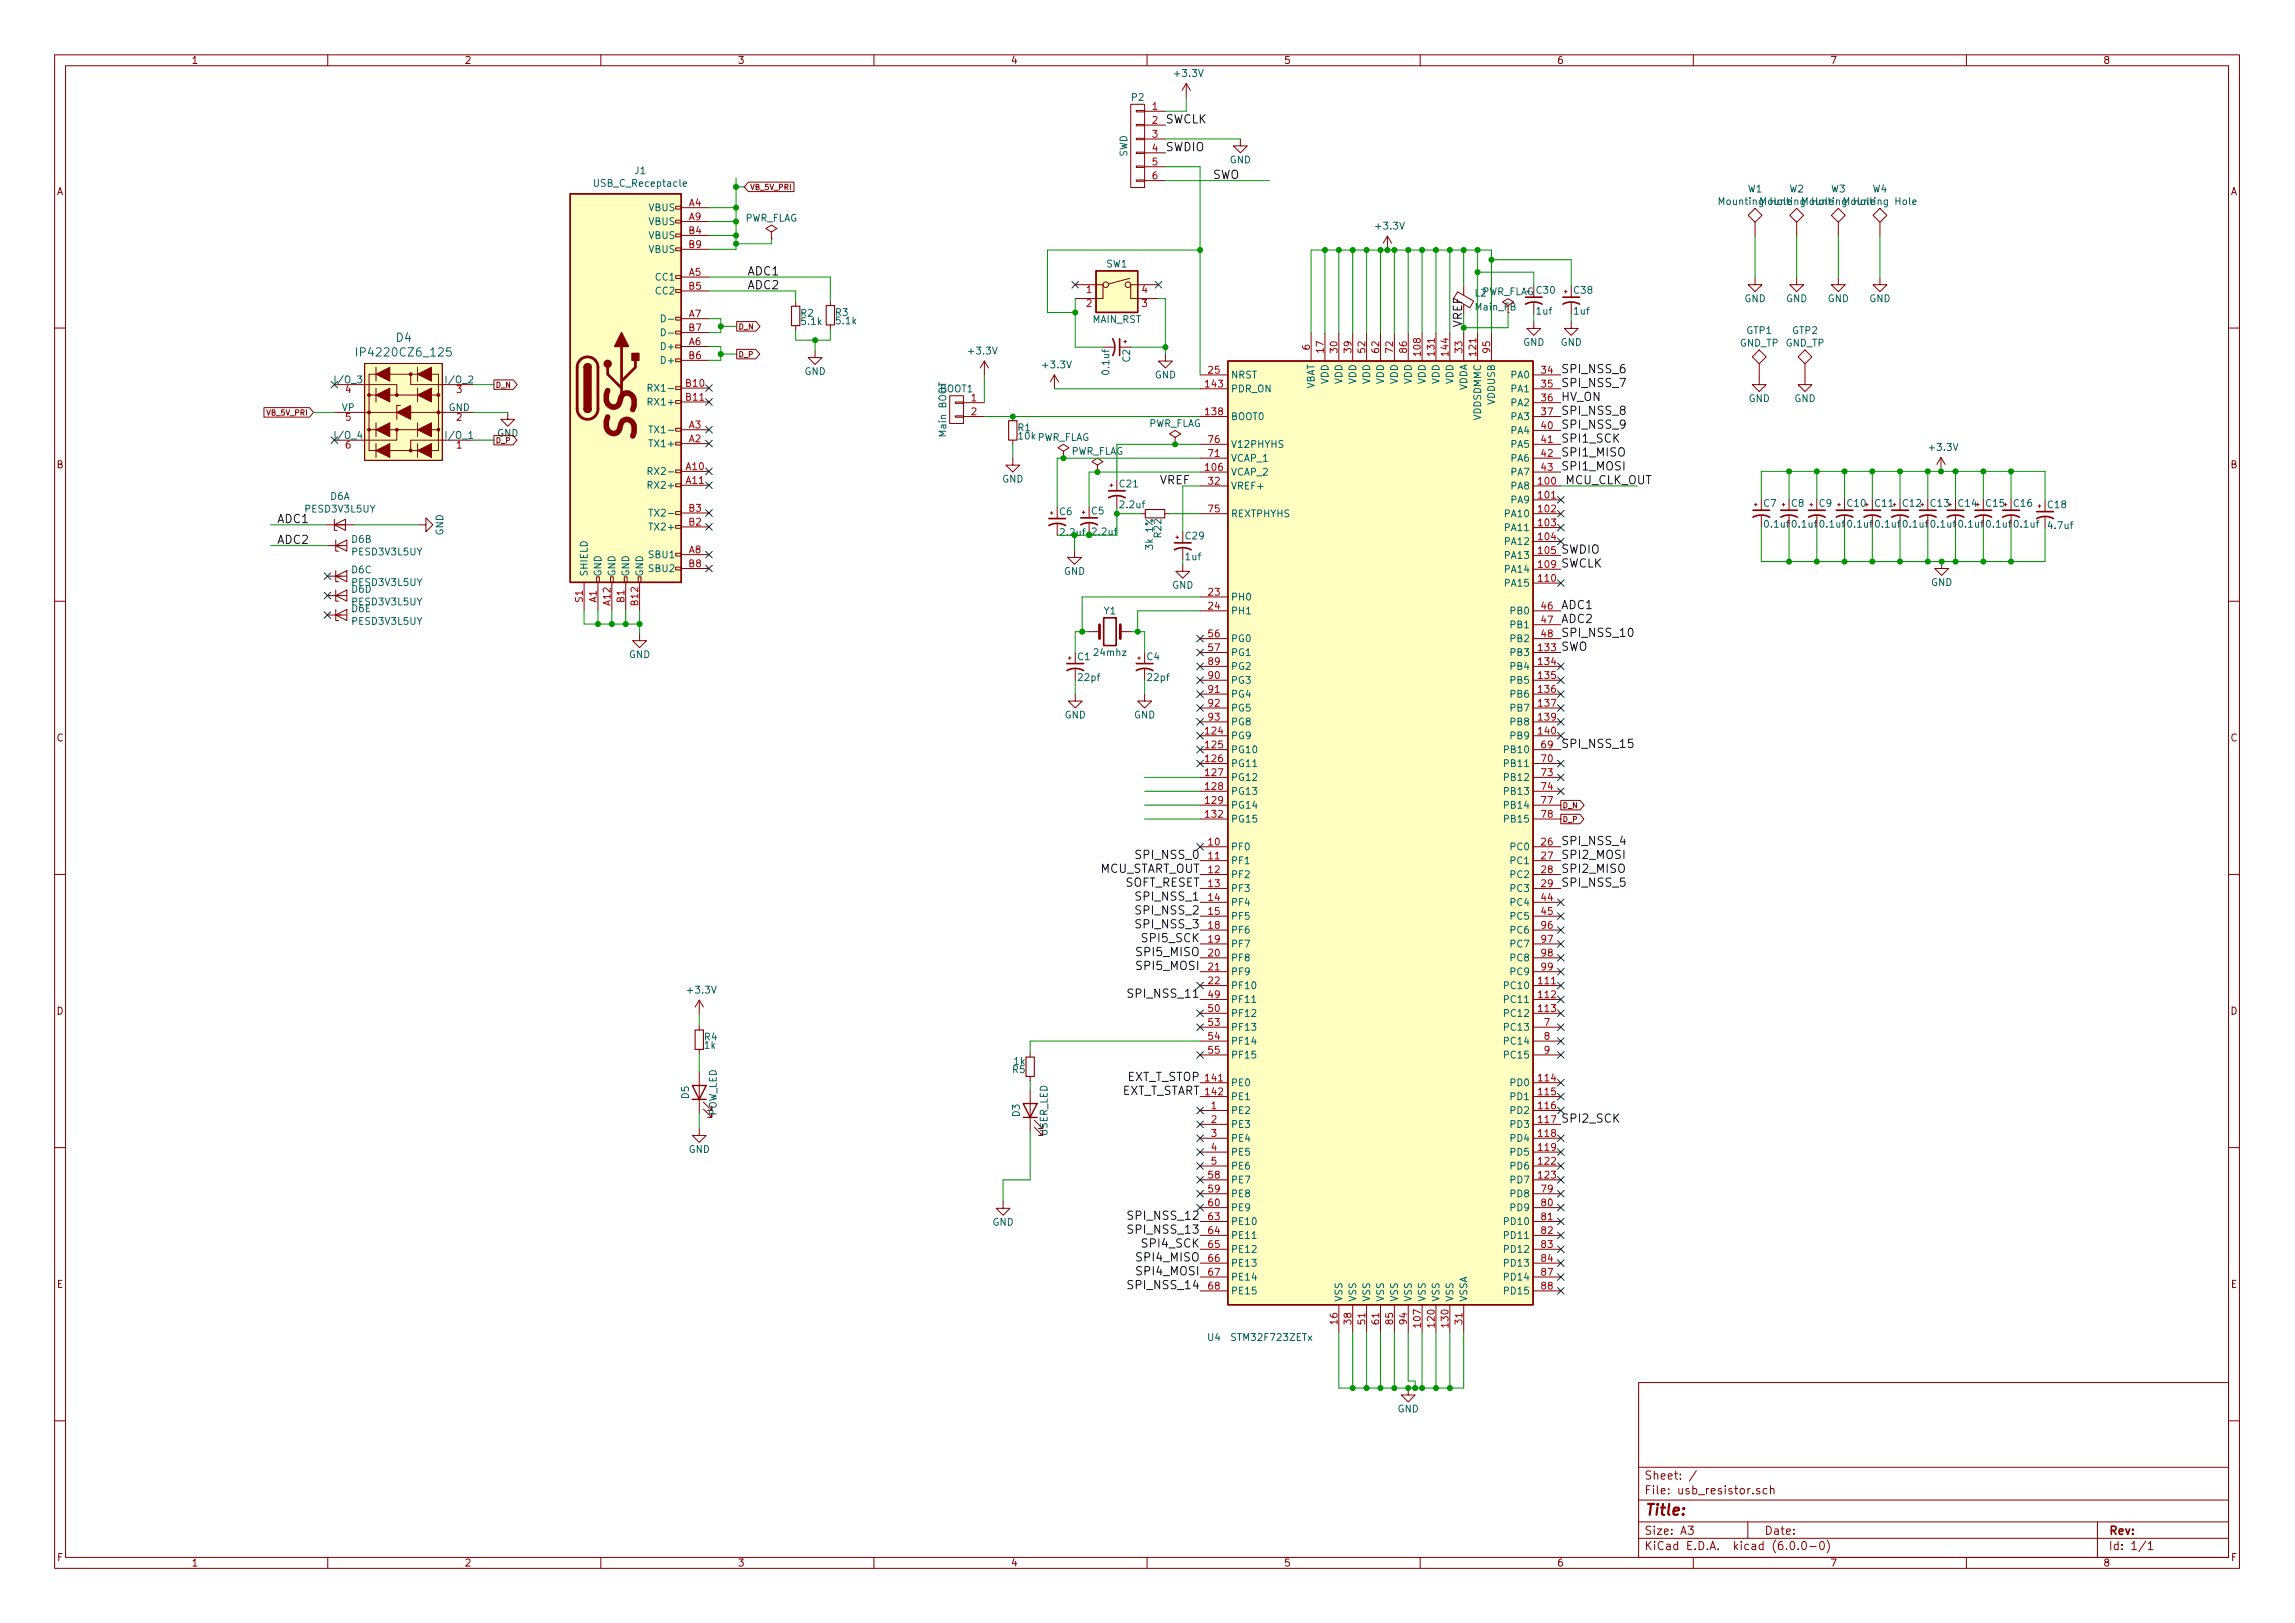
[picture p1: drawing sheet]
<svg xmlns="http://www.w3.org/2000/svg" width="420mm" height="297mm" viewBox="0 0 420 297" stroke-linecap="round" stroke-linejoin="round" font-family="sans-serif">
<defs><g id="words">
<text font-size="7.1" fill="#840000" x="116.3" y="80.2" transform="rotate(-90 116.3 80.2)">SS</text>
<text font-size="2.8" fill="#840000" x="301" y="277.3">Title:</text>
<g font-size="2.1" fill="#0f0f0f">
<text x="213.4" y="22.6">SWCLK</text>
<text x="213.4" y="27.7">SWDIO</text>
<text x="222" y="32.7">SWO</text>
<text x="137" y="52.9">ADC2</text>
<text x="137" y="50.4">ADC1</text>
<text x="285.8" y="68.3">SPI_NSS_6</text>
<text x="285.8" y="70.8">SPI_NSS_7</text>
<text x="285.8" y="73.4">HV_ON</text>
<text x="285.8" y="75.9">SPI_NSS_8</text>
<text x="285.8" y="81">SPI1_SCK</text>
<text x="285.8" y="83.5">SPI1_MISO</text>
<text x="285.8" y="78.5">SPI_NSS_9</text>
<text x="212.3" y="88.6">VREF</text>
<text x="285.8" y="86.1">SPI1_MOSI</text>
<text x="286.5" y="88.6">MCU_CLK_OUT</text>
<text x="50.9" y="95.7">ADC1</text>
<text x="50.9" y="99.5">ADC2</text>
<text x="285.8" y="101.3">SWDIO</text>
<text x="285.8" y="103.9">SWCLK</text>
<text x="285.8" y="111.5">ADC1</text>
<text x="285.8" y="119.1">SWO</text>
<text x="285.8" y="114">ADC2</text>
<text x="285.8" y="116.6">SPI_NSS_10</text>
<text x="285.8" y="136.9">SPI_NSS_15</text>
<text x="285.8" y="154.7">SPI_NSS_4</text>
<text x="201" y="159.7">MCU_START_OUT</text>
<text x="208.4" y="157.2">SPI_NSS_0</text>
<text x="285.8" y="159.7">SPI2_MISO</text>
<text x="285.8" y="157.2">SPI2_MOSI</text>
<text x="205.8" y="162.3">SOFT_RESET</text>
<text x="208.4" y="167.4">SPI_NSS_2</text>
<text x="208.4" y="164.8">SPI_NSS_1</text>
<text x="285.8" y="162.3">SPI_NSS_5</text>
<text x="208.4" y="169.9">SPI_NSS_3</text>
<text x="209.4" y="172.4">SPI5_SCK</text>
<text x="208.5" y="177.5">SPI5_MOSI</text>
<text x="208.5" y="175">SPI5_MISO</text>
<text x="207.2" y="182.6">SPI_NSS_11</text>
<text x="206.1" y="197.8">EXT_T_STOP</text>
<text x="204.8" y="200.4">EXT_T_START</text>
<text x="285.8" y="205.5">SPI2_SCK</text>
<text x="207.2" y="223.2">SPI_NSS_12</text>
<text x="207.2" y="225.8">SPI_NSS_13</text>
<text x="208.5" y="233.4">SPI4_MOSI</text>
<text x="208.5" y="230.9">SPI4_MISO</text>
<text x="209.4" y="228.3">SPI4_SCK</text>
<text x="207.2" y="235.9">SPI_NSS_14</text>
</g>
<text font-size="2.1" fill="#009600" x="267.7" y="60" transform="rotate(-90 267.7 60)">VREF</text>
<g font-size="2.1" fill="#006464">
<text x="66.2" y="65.2">IP4220CZ6_125</text>
<text x="72.6" y="62.5">D4</text>
</g>
<g font-size="2.1" fill="#840000">
<text x="301" y="273.5">File: usb_resistor.sch</text>
<text x="301" y="270.8">Sheet: /</text>
<text x="301" y="280.9">Size: A3</text>
<text x="323" y="280.9">Date:</text>
<text x="386" y="280.9">Rev:</text>
<text x="301" y="283.7">KiCad E.D.A. kicad (6.0.0-0)</text>
<text x="386" y="283.7">Id: 1/1</text>
</g>
<g font-size="1.8" fill="#840000">
<text x="35" y="11.7">1</text>
<text x="85" y="11.7">2</text>
<text x="135" y="11.7">3</text>
<text x="185" y="11.7">4</text>
<text x="235" y="11.7">5</text>
<text x="285" y="11.7">6</text>
<text x="335" y="11.7">7</text>
<text x="385" y="11.7">8</text>
<text x="10.3" y="35.7">A</text>
<text x="408.3" y="35.7">A</text>
<text x="270.1" y="56.8">Main_FB</text>
<text x="10.3" y="85.7">B</text>
<text x="408.3" y="85.7">B</text>
<text x="338.2" y="92.7">C10</text>
<text x="348.4" y="92.7">C12</text>
<text x="358.6" y="92.7">C14</text>
<text x="363.6" y="92.7">C15</text>
<text x="10.3" y="135.7">C</text>
<text x="408.3" y="135.7">C</text>
<text x="10.3" y="185.7">D</text>
<text x="408.3" y="185.7">D</text>
<text x="10.4" y="235.7">E</text>
<text x="408.4" y="235.7">E</text>
<text x="10.4" y="285.7">F</text>
<text x="35" y="286.7">1</text>
<text x="85" y="286.7">2</text>
<text x="135" y="286.7">3</text>
<text x="185" y="286.7">4</text>
<text x="235" y="286.7">5</text>
<text x="285" y="286.7">6</text>
<text x="335" y="286.7">7</text>
<text x="385" y="286.7">8</text>
<text x="408.4" y="285.7">F</text>
</g>
<g font-size="1.8" fill="#006464">
<text x="215.2" y="14.1">+3.3V</text>
<text x="207.2" y="18.5">P2</text>
<text x="206.4" y="28.8" transform="rotate(-90 206.4 28.8)">SWD</text>
<text x="225.1" y="29.9">GND</text>
<text x="109.1" y="34.2">USB_C_Receptacle</text>
<text x="116.2" y="31.9">J1</text>
<text x="320" y="35.2">W1</text>
<text x="327.6" y="35.2">W2</text>
<text x="335.2" y="35.2">W3</text>
<text x="342.8" y="35.2">W4</text>
<text x="118.8" y="38.6">VBUS</text>
<text x="118.8" y="41.2">VBUS</text>
<text x="136.3" y="40.5">PWR_FLAG</text>
<text x="252" y="42">+3.3V</text>
<text x="315.2" y="37.5">Mounting Hole</text>
<text x="322.8" y="37.5">Mounting Hole</text>
<text x="330.4" y="37.5">Mounting Hole</text>
<text x="338" y="37.5">Mounting Hole</text>
<text x="118.8" y="43.7">VBUS</text>
<text x="118.8" y="46.3">VBUS</text>
<text x="120.2" y="51.3">CC1</text>
<text x="120.2" y="53.9">CC2</text>
<text x="202.6" y="48.9">SW1</text>
<text x="281.4" y="53.8">C30</text>
<text x="288.2" y="53.8">C38</text>
<text x="146.6" y="57.9">R2</text>
<text x="146.8" y="59.5">5.1k</text>
<text x="153" y="57.8">R3</text>
<text x="153.2" y="59.3">5.1k</text>
<text x="199.9" y="59.1">MAIN_RST</text>
<text x="270" y="54.3">L2</text>
<text x="271.1" y="54">PWR_FLAG</text>
<text x="281.3" y="57.6">1uf</text>
<text x="288.2" y="57.6">1uf</text>
<text x="319.3" y="55.3">GND</text>
<text x="327" y="55.3">GND</text>
<text x="334.6" y="55.3">GND</text>
<text x="342.2" y="55.3">GND</text>
<text x="121.4" y="64">D+</text>
<text x="177.5" y="64.9">+3.3V</text>
<text x="278.8" y="63.3">GND</text>
<text x="285.7" y="63.3">GND</text>
<text x="318.5" y="63.4">GND_TP GND_TP</text>
<text x="319.8" y="61.1">GTP1</text>
<text x="328.1" y="61.1">GTP2</text>
<text x="61.6" y="70.1">I/O_3</text>
<text x="81.9" y="70.1">I/O_2</text>
<text x="119.7" y="71.7">RX1-</text>
<text x="121.4" y="66.6">D+</text>
<text x="147.3" y="68.6">GND</text>
<text x="172.1" y="71.8">BOOT1</text>
<text x="191.1" y="67.4">+3.3V</text>
<text x="203.1" y="68.4" transform="rotate(-90 203.1 68.4)">0.1uf</text>
<text x="206.9" y="66.2" transform="rotate(-90 206.9 66.2)">C2</text>
<text x="211.4" y="69.3">GND</text>
<text x="225.3" y="71.8">PDR_ON</text>
<text x="225.3" y="69.3">NRST</text>
<text x="240.7" y="71.4" transform="rotate(-90 240.7 71.4)">VBAT</text>
<text x="243.2" y="70.3" transform="rotate(-90 243.2 70.3)">VDD</text>
<text x="245.7" y="70.3" transform="rotate(-90 245.7 70.3)">VDD</text>
<text x="248.3" y="70.3" transform="rotate(-90 248.3 70.3)">VDD</text>
<text x="250.8" y="70.3" transform="rotate(-90 250.8 70.3)">VDD</text>
<text x="253.4" y="70.3" transform="rotate(-90 253.4 70.3)">VDD</text>
<text x="255.9" y="70.3" transform="rotate(-90 255.9 70.3)">VDD</text>
<text x="258.4" y="70.3" transform="rotate(-90 258.4 70.3)">VDD</text>
<text x="261" y="70.3" transform="rotate(-90 261 70.3)">VDD</text>
<text x="263.5" y="70.3" transform="rotate(-90 263.5 70.3)">VDD</text>
<text x="266.1" y="70.3" transform="rotate(-90 266.1 70.3)">VDD</text>
<text x="268.6" y="71.6" transform="rotate(-90 268.6 71.6)">VDDA</text>
<text x="276.7" y="69.3">PA0</text>
<text x="276.7" y="71.8">PA1</text>
<text x="62.6" y="75.2">VP</text>
<text x="82.1" y="75.2">GND</text>
<text x="119.2" y="74.2">RX1+</text>
<text x="225.3" y="76.9">BOOT0</text>
<text x="271.1" y="77" transform="rotate(-90 271.1 77)">VDDSDMMC</text>
<text x="273.7" y="74.1" transform="rotate(-90 273.7 74.1)">VDDUSB</text>
<text x="276.7" y="74.3">PA2</text>
<text x="276.7" y="76.9">PA3</text>
<text x="320.1" y="73.6">GND</text>
<text x="328.5" y="73.6">GND</text>
<text x="61.6" y="80.3">I/O_4</text>
<text x="81.9" y="80.3">I/O_1</text>
<text x="91" y="79.9">GND</text>
<text x="119.4" y="81.8">TX1+</text>
<text x="119.9" y="79.3">TX1-</text>
<text x="173.2" y="79.8" transform="rotate(-90 173.2 79.8)">Main BOOT</text>
<text x="186.4" y="78.9">R1</text>
<text x="186.5" y="80.4">10k PWR_FLAG</text>
<text x="196" y="83.2">PWR_FLAG</text>
<text x="210.2" y="78.1">PWR_FLAG</text>
<text x="225.3" y="82">V12PHYHS</text>
<text x="276.7" y="79.4">PA4</text>
<text x="276.7" y="82">PA5</text>
<text x="353.4" y="82.5">+3.3V</text>
<text x="119.2" y="89.4">RX2+</text>
<text x="119.7" y="86.9">RX2-</text>
<text x="183.5" y="88.3">GND</text>
<text x="205" y="89.2">C21</text>
<text x="225.3" y="87">VCAP_2</text>
<text x="225.3" y="89.6">VREF+</text>
<text x="225.3" y="84.5">VCAP_1</text>
<text x="276.7" y="89.6">PA8</text>
<text x="276.7" y="84.5">PA6</text>
<text x="276.7" y="87">PA7</text>
<text x="56" y="93.8">PESD3V3L5UY</text>
<text x="60.5" y="91.5">D6A</text>
<text x="119.9" y="94.5">TX2-</text>
<text x="194" y="94.3">C6</text>
<text x="199.8" y="94.1">C5</text>
<text x="205.2" y="93">2.2uf</text>
<text x="225.3" y="94.7">REXTPHYHS</text>
<text x="275.7" y="94.7">PA10</text>
<text x="276.7" y="92.1">PA9</text>
<text x="322.9" y="92.7">C7</text>
<text x="328" y="92.7">C8</text>
<text x="333.1" y="92.7">C9</text>
<text x="343.3" y="92.7">C11</text>
<text x="353.5" y="92.7">C13</text>
<text x="368.7" y="92.7">C16</text>
<text x="375" y="93">C18</text>
<text x="64.4" y="99.3">D6B</text>
<text x="64.6" y="101.6">PESD3V3L5UY</text>
<text x="81.2" y="98" transform="rotate(-90 81.2 98)">GND</text>
<text x="119.4" y="97.1">TX2+</text>
<text x="200.1" y="98">2.2uf</text>
<text x="211.1" y="100.3" transform="rotate(-90 211.1 100.3)">3k 1%</text>
<text x="212.6" y="98.3" transform="rotate(-90 212.6 98.3)">R22</text>
<text x="217.1" y="98.7">C29</text>
<text x="275.7" y="97.2">PA11</text>
<text x="275.7" y="99.7">PA12</text>
<text x="323.2" y="96.6">0.1uf</text>
<text x="328.3" y="96.6">0.1uf</text>
<text x="333.3" y="96.6">0.1uf</text>
<text x="338.4" y="96.6">0.1uf</text>
<text x="343.5" y="96.6">0.1uf</text>
<text x="348.6" y="96.6">0.1uf</text>
<text x="353.7" y="96.6">0.1uf</text>
<text x="358.7" y="96.6">0.1uf</text>
<text x="363.8" y="96.6">0.1uf</text>
<text x="368.9" y="96.6">0.1uf</text>
<text x="375.1" y="96.8">4.7uf</text>
<text x="64.4" y="104.9">D6C</text>
<text x="64.6" y="107.2">PESD3V3L5UY</text>
<text x="107.6" y="105.6" transform="rotate(-90 107.6 105.6)">SHIELD</text>
<text x="110.1" y="105.6" transform="rotate(-90 110.1 105.6)">GND</text>
<text x="112.6" y="105.6" transform="rotate(-90 112.6 105.6)">GND</text>
<text x="115.2" y="105.6" transform="rotate(-90 115.2 105.6)">GND</text>
<text x="117.7" y="105.6" transform="rotate(-90 117.7 105.6)">GND</text>
<text x="119" y="102.1">SBU1</text>
<text x="119" y="104.7">SBU2</text>
<text x="194.8" y="105.2">GND</text>
<text x="214.6" y="107.7">GND</text>
<text x="217.1" y="102.5">1uf</text>
<text x="275.7" y="102.3">PA13</text>
<text x="275.7" y="104.8">PA14</text>
<text x="275.7" y="107.4">PA15</text>
<text x="353.5" y="107.2">GND</text>
<text x="64.4" y="112">D6E</text>
<text x="64.4" y="108.5">D6D</text>
<text x="64.6" y="110.8">PESD3V3L5UY</text>
<text x="202.1" y="112.4">Y1</text>
<text x="225.3" y="109.9">PH0</text>
<text x="225.3" y="112.4">PH1</text>
<text x="276.7" y="112.4">PB0</text>
<text x="64.6" y="114.3">PESD3V3L5UY</text>
<text x="225.3" y="117.5">PG0</text>
<text x="276.7" y="115">PB1</text>
<text x="276.7" y="117.5">PB2</text>
<text x="115.1" y="120.4">GND</text>
<text x="197.3" y="120.8">C1</text>
<text x="197.5" y="124.6">22pf</text>
<text x="200.4" y="120.1">24mhz</text>
<text x="210" y="120.8">C4</text>
<text x="210.2" y="124.6">22pf</text>
<text x="225.3" y="120.1">PG1</text>
<text x="225.3" y="122.6">PG2</text>
<text x="225.3" y="125.1">PG3</text>
<text x="276.7" y="120.1">PB3</text>
<text x="276.7" y="122.6">PB4</text>
<text x="276.7" y="125.1">PB5</text>
<text x="194.9" y="131.5">GND</text>
<text x="207.6" y="131.5">GND</text>
<text x="225.3" y="127.7">PG4</text>
<text x="225.3" y="130.2">PG5</text>
<text x="276.7" y="127.7">PB6</text>
<text x="276.7" y="130.2">PB7</text>
<text x="225.3" y="135.3">PG9</text>
<text x="225.3" y="137.8">PG10</text>
<text x="225.3" y="132.8">PG8</text>
<text x="275.7" y="137.8">PB10</text>
<text x="276.7" y="132.8">PB8</text>
<text x="276.7" y="135.3">PB9</text>
<text x="225.3" y="140.4">PG11</text>
<text x="225.3" y="142.9">PG12</text>
<text x="275.7" y="140.4">PB11</text>
<text x="275.7" y="142.9">PB12</text>
<text x="225.3" y="145.5">PG13</text>
<text x="225.3" y="148">PG14</text>
<text x="275.7" y="145.5">PB13</text>
<text x="275.7" y="148">PB14</text>
<text x="225.3" y="155.6">PF0</text>
<text x="225.3" y="150.5">PG15</text>
<text x="275.7" y="150.5">PB15</text>
<text x="276.7" y="155.6">PC0</text>
<text x="225.3" y="158.2">PF1</text>
<text x="225.3" y="160.7">PF2</text>
<text x="276.7" y="158.2">PC1</text>
<text x="276.7" y="160.7">PC2</text>
<text x="225.3" y="163.2">PF3</text>
<text x="225.3" y="165.8">PF4</text>
<text x="276.7" y="163.2">PC3</text>
<text x="276.7" y="165.8">PC4</text>
<text x="225.3" y="168.3">PF5</text>
<text x="225.3" y="170.9">PF6</text>
<text x="225.3" y="173.4">PF7</text>
<text x="276.7" y="168.3">PC5</text>
<text x="276.7" y="170.9">PC6</text>
<text x="276.7" y="173.4">PC7</text>
<text x="225.3" y="175.9">PF8</text>
<text x="225.3" y="178.5">PF9</text>
<text x="276.7" y="175.9">PC8</text>
<text x="276.7" y="178.5">PC9</text>
<text x="126.1" y="181.8">+3.3V</text>
<text x="225.3" y="181">PF10</text>
<text x="225.3" y="183.6">PF11</text>
<text x="275.7" y="181">PC10</text>
<text x="275.7" y="183.6">PC11</text>
<text x="129" y="190.4">R4</text>
<text x="129" y="191.9">1k</text>
<text x="225.3" y="186.1">PF12</text>
<text x="225.3" y="188.6">PF13</text>
<text x="225.3" y="191.2">PF14</text>
<text x="275.7" y="186.1">PC12</text>
<text x="275.7" y="188.6">PC13</text>
<text x="275.7" y="191.2">PC14</text>
<text x="185.4" y="196.4">R5</text>
<text x="185.7" y="194.9">1k</text>
<text x="225.3" y="193.7">PF15</text>
<text x="275.7" y="193.7">PC15</text>
<text x="126.1" y="201.1" transform="rotate(-90 126.1 201.1)">D5</text>
<text x="225.3" y="203.9">PE2</text>
<text x="225.3" y="198.8">PE0</text>
<text x="225.3" y="201.3">PE1</text>
<text x="276.7" y="198.8">PD0</text>
<text x="276.7" y="201.3">PD1</text>
<text x="276.7" y="203.9">PD2</text>
<text x="131.2" y="204.3" transform="rotate(-90 131.2 204.3)">POW_LED</text>
<text x="186.7" y="204.4" transform="rotate(-90 186.7 204.4)">D3</text>
<text x="191.8" y="208" transform="rotate(-90 191.8 208)">USER_LED</text>
<text x="225.3" y="206.4">PE3</text>
<text x="225.3" y="209">PE4</text>
<text x="276.7" y="206.4">PD3</text>
<text x="276.7" y="209">PD4</text>
<text x="126.1" y="211">GND</text>
<text x="225.3" y="211.5">PE5</text>
<text x="225.3" y="214">PE6</text>
<text x="276.7" y="211.5">PD5</text>
<text x="276.7" y="214">PD6</text>
<text x="225.3" y="216.6">PE7</text>
<text x="225.3" y="219.1">PE8</text>
<text x="225.3" y="221.7">PE9</text>
<text x="276.7" y="216.6">PD7</text>
<text x="276.7" y="219.1">PD8</text>
<text x="276.7" y="221.7">PD9</text>
<text x="181.7" y="224.3">GND</text>
<text x="225.3" y="224.2">PE10</text>
<text x="225.3" y="226.7">PE11</text>
<text x="275.7" y="224.2">PD10</text>
<text x="275.7" y="226.7">PD11</text>
<text x="225.3" y="229.3">PE12</text>
<text x="225.3" y="231.8">PE13</text>
<text x="275.7" y="229.3">PD12</text>
<text x="275.7" y="231.8">PD13</text>
<text x="225.3" y="234.4">PE14</text>
<text x="225.3" y="236.9">PE15</text>
<text x="245.7" y="238.3" transform="rotate(-90 245.7 238.3)">VSS</text>
<text x="248.3" y="238.3" transform="rotate(-90 248.3 238.3)">VSS</text>
<text x="250.8" y="238.3" transform="rotate(-90 250.8 238.3)">VSS</text>
<text x="253.4" y="238.3" transform="rotate(-90 253.4 238.3)">VSS</text>
<text x="255.9" y="238.3" transform="rotate(-90 255.9 238.3)">VSS</text>
<text x="258.4" y="238.3" transform="rotate(-90 258.4 238.3)">VSS</text>
<text x="261" y="238.3" transform="rotate(-90 261 238.3)">VSS</text>
<text x="263.5" y="238.3" transform="rotate(-90 263.5 238.3)">VSS</text>
<text x="266.1" y="238.3" transform="rotate(-90 266.1 238.3)">VSS</text>
<text x="268.6" y="238.3" transform="rotate(-90 268.6 238.3)">VSSA</text>
<text x="275.7" y="234.4">PD14</text>
<text x="275.7" y="236.9">PD15</text>
<text x="221.1" y="245.4">U4</text>
<text x="225.8" y="245.4">STM32F723ZETx</text>
<text x="255.8" y="258.5">GND</text>
</g>
<g font-size="1.8" fill="#a90000">
<text x="211" y="20.1">1</text>
<text x="211" y="22.6">2</text>
<text x="211" y="25.2">3</text>
<text x="211" y="27.7">4</text>
<text x="211" y="30.3">5</text>
<text x="211" y="32.8">6</text>
<text x="126.1" y="37.8">A4</text>
<text x="126.1" y="40.3">A9</text>
<text x="126.1" y="42.8">B4</text>
<text x="126.1" y="45.4">B9</text>
<text x="126.1" y="50.5">A5</text>
<text x="126.1" y="53">B5</text>
<text x="198.9" y="53.6">1</text>
<text x="209.1" y="53.6">4</text>
<text x="126.1" y="58.1">A7</text>
<text x="198.9" y="56.2">2</text>
<text x="209.1" y="56.2">3</text>
<text x="126.1" y="63.2">A6</text>
<text x="126.1" y="65.7">B6</text>
<text x="126.1" y="60.6">B7</text>
<text x="239.8" y="64" transform="rotate(-90 239.8 64)">6</text>
<text x="242.3" y="64.5" transform="rotate(-90 242.3 64.5)">17</text>
<text x="244.9" y="64.5" transform="rotate(-90 244.9 64.5)">30</text>
<text x="247.4" y="64.5" transform="rotate(-90 247.4 64.5)">39</text>
<text x="249.9" y="64.5" transform="rotate(-90 249.9 64.5)">52</text>
<text x="252.5" y="64.5" transform="rotate(-90 252.5 64.5)">62</text>
<text x="255" y="64.5" transform="rotate(-90 255 64.5)">72</text>
<text x="257.6" y="64.5" transform="rotate(-90 257.6 64.5)">86</text>
<text x="260.1" y="65" transform="rotate(-90 260.1 65)">108</text>
<text x="262.6" y="65" transform="rotate(-90 262.6 65)">131</text>
<text x="265.2" y="65" transform="rotate(-90 265.2 65)">144</text>
<text x="267.7" y="64.5" transform="rotate(-90 267.7 64.5)">33</text>
<text x="270.3" y="65" transform="rotate(-90 270.3 65)">121</text>
<text x="272.8" y="64.5" transform="rotate(-90 272.8 64.5)">95</text>
<text x="63.3" y="71.9">4</text>
<text x="83.6" y="71.9">3</text>
<text x="125.6" y="70.8">B10</text>
<text x="220.8" y="70.9">143</text>
<text x="221.3" y="68.4">25</text>
<text x="282.2" y="68.4">34</text>
<text x="282.2" y="70.9">35</text>
<text x="63.3" y="77">5</text>
<text x="83.6" y="77">2</text>
<text x="125.6" y="73.3">B11</text>
<text x="177.8" y="73.4">1</text>
<text x="177.8" y="76">2</text>
<text x="220.8" y="76">138</text>
<text x="282.2" y="73.4">36</text>
<text x="282.2" y="76">37</text>
<text x="63.3" y="82.1">6</text>
<text x="83.6" y="82.1">1</text>
<text x="126.1" y="80.9">A2</text>
<text x="126.1" y="78.4">A3</text>
<text x="221.3" y="83.6">71</text>
<text x="221.3" y="81.1">76</text>
<text x="282.2" y="78.5">40</text>
<text x="282.2" y="81.1">41</text>
<text x="282.2" y="83.6">42</text>
<text x="125.6" y="86">A10</text>
<text x="125.6" y="88.6">A11</text>
<text x="220.8" y="86.1">106</text>
<text x="221.3" y="88.7">32</text>
<text x="281.7" y="88.7">100</text>
<text x="282.2" y="86.1">43</text>
<text x="126.1" y="93.6">B3</text>
<text x="221.3" y="93.8">75</text>
<text x="281.7" y="91.2">101</text>
<text x="281.7" y="93.8">102</text>
<text x="126.1" y="101.3">A8</text>
<text x="126.1" y="96.2">B2</text>
<text x="281.7" y="96.3">103</text>
<text x="281.7" y="98.8">104</text>
<text x="281.7" y="101.4">105</text>
<text x="126.1" y="103.8">B8</text>
<text x="281.7" y="103.9">109</text>
<text x="281.7" y="106.5">110</text>
<text x="106.7" y="110.2" transform="rotate(-90 106.7 110.2)">S1</text>
<text x="109.2" y="110.3" transform="rotate(-90 109.2 110.3)">A1</text>
<text x="111.8" y="110.8" transform="rotate(-90 111.8 110.8)">A12</text>
<text x="114.3" y="110.3" transform="rotate(-90 114.3 110.3)">B1</text>
<text x="116.8" y="110.8" transform="rotate(-90 116.8 110.8)">B12</text>
<text x="221.3" y="109">23</text>
<text x="221.3" y="111.5">24</text>
<text x="282.2" y="111.5">46</text>
<text x="221.3" y="116.6">56</text>
<text x="221.3" y="119.2">57</text>
<text x="281.7" y="119.2">133</text>
<text x="282.2" y="114.1">47</text>
<text x="282.2" y="116.6">48</text>
<text x="221.3" y="121.7">89</text>
<text x="221.3" y="124.2">90</text>
<text x="281.7" y="121.7">134</text>
<text x="281.7" y="124.2">135</text>
<text x="221.3" y="126.8">91</text>
<text x="221.3" y="129.3">92</text>
<text x="221.3" y="131.9">93</text>
<text x="281.7" y="126.8">136</text>
<text x="281.7" y="129.3">137</text>
<text x="281.7" y="131.9">139</text>
<text x="220.8" y="134.4">124</text>
<text x="220.8" y="136.9">125</text>
<text x="281.7" y="134.4">140</text>
<text x="282.2" y="136.9">69</text>
<text x="220.8" y="139.5">126</text>
<text x="220.8" y="142">127</text>
<text x="282.2" y="139.5">70</text>
<text x="282.2" y="142">73</text>
<text x="220.8" y="144.6">128</text>
<text x="220.8" y="147.1">129</text>
<text x="220.8" y="149.6">132</text>
<text x="282.2" y="144.6">74</text>
<text x="282.2" y="147.1">77</text>
<text x="282.2" y="149.6">78</text>
<text x="221.3" y="154.7">10</text>
<text x="282.2" y="154.7">26</text>
<text x="221.3" y="157.3">11</text>
<text x="221.3" y="159.8">12</text>
<text x="282.2" y="157.3">27</text>
<text x="282.2" y="159.8">28</text>
<text x="221.3" y="162.3">13</text>
<text x="221.3" y="164.9">14</text>
<text x="221.3" y="167.4">15</text>
<text x="282.2" y="162.3">29</text>
<text x="282.2" y="164.9">44</text>
<text x="282.2" y="167.4">45</text>
<text x="221.3" y="170">18</text>
<text x="221.3" y="172.5">19</text>
<text x="282.2" y="170">96</text>
<text x="282.2" y="172.5">97</text>
<text x="221.3" y="175">20</text>
<text x="221.3" y="177.6">21</text>
<text x="282.2" y="175">98</text>
<text x="282.2" y="177.6">99</text>
<text x="221.3" y="180.1">22</text>
<text x="221.3" y="182.7">49</text>
<text x="221.3" y="185.2">50</text>
<text x="281.7" y="180.1">111</text>
<text x="281.7" y="182.7">112</text>
<text x="281.7" y="185.2">113</text>
<text x="221.3" y="187.7">53</text>
<text x="221.3" y="190.3">54</text>
<text x="282.7" y="187.7">7</text>
<text x="282.7" y="190.3">8</text>
<text x="220.8" y="197.9">141</text>
<text x="221.3" y="192.8">55</text>
<text x="281.7" y="197.9">114</text>
<text x="282.7" y="192.8">9</text>
<text x="220.8" y="200.4">142</text>
<text x="221.8" y="203">1</text>
<text x="281.7" y="200.4">115</text>
<text x="281.7" y="203">116</text>
<text x="221.8" y="205.5">2</text>
<text x="221.8" y="208.1">3</text>
<text x="281.7" y="205.5">117</text>
<text x="281.7" y="208.1">118</text>
<text x="221.3" y="215.7">58</text>
<text x="221.8" y="210.6">4</text>
<text x="221.8" y="213.1">5</text>
<text x="281.7" y="210.6">119</text>
<text x="281.7" y="213.1">122</text>
<text x="281.7" y="215.7">123</text>
<text x="221.3" y="218.2">59</text>
<text x="221.3" y="220.8">60</text>
<text x="282.2" y="218.2">79</text>
<text x="282.2" y="220.8">80</text>
<text x="221.3" y="223.3">63</text>
<text x="221.3" y="225.8">64</text>
<text x="282.2" y="223.3">81</text>
<text x="282.2" y="225.8">82</text>
<text x="221.3" y="228.4">65</text>
<text x="221.3" y="230.9">66</text>
<text x="221.3" y="233.5">67</text>
<text x="282.2" y="228.4">83</text>
<text x="282.2" y="230.9">84</text>
<text x="282.2" y="233.5">87</text>
<text x="221.3" y="236">68</text>
<text x="282.2" y="236">88</text>
<text x="244.9" y="242.3" transform="rotate(-90 244.9 242.3)">16</text>
<text x="247.4" y="242.3" transform="rotate(-90 247.4 242.3)">38</text>
<text x="249.9" y="242.3" transform="rotate(-90 249.9 242.3)">51</text>
<text x="252.5" y="242.3" transform="rotate(-90 252.5 242.3)">61</text>
<text x="255" y="242.3" transform="rotate(-90 255 242.3)">85</text>
<text x="257.6" y="242.3" transform="rotate(-90 257.6 242.3)">94</text>
<text x="260.1" y="242.8" transform="rotate(-90 260.1 242.8)">107</text>
<text x="262.6" y="242.8" transform="rotate(-90 262.6 242.8)">120</text>
<text x="265.2" y="242.8" transform="rotate(-90 265.2 242.8)">130</text>
<text x="267.7" y="242.3" transform="rotate(-90 267.7 242.3)">31</text>
</g>
<text font-size="1.8" fill="#009600" x="194.3" y="98.1">2.2uf</text>
<g font-size="1.4" fill="#840000">
<text x="137.3" y="34.8">VB_5V_PRI</text>
<text x="135.1" y="65.4">D_P</text>
<text x="135.1" y="60.3">D_N</text>
<text x="90.7" y="71">D_N</text>
<text x="49" y="76">VB_5V_PRI</text>
<text x="90.7" y="81.1">D_P</text>
<text x="286" y="147.9">D_N</text>
<text x="286" y="150.5">D_P</text>
</g>
</g></defs>
<g fill="none" stroke="#840000" stroke-width=".18">
<path d="M10 10h400v277h-400zM12 12h396v273h-396zM60 10v2M110 10v2M160 10v2M207 19.1h2.5v15.2h-2.5zM210 10v2M217.2 15.3l-.8 1.2M217.2 15.3v2.5M217.2 15.3l.7 1.2M260 10v2M310 10v2"/>
<path d="M360 10v2M123.7 37.8h1v.5h-1zM124.7 38h5.1M137 33.3h8.4v1.8h-8.4l-.7-.9zM208 32.9h1.5v.3h-1.5zM208 30.4h1.5v.2h-1.5zM208 27.8h1.5v.3h-1.5zM208 25.3h1.5v.3h-1.5zM208 22.8h1.5v.2h-1.5zM208 20.2h1.5v.3h-1.5zM209.5 20.4h3.9M209.5 22.9h3.9"/>
<path d="M209.5 25.4h3.9M209.5 28h3.9M209.5 30.5h3.9M209.5 33.1h3.9M227.1 25.4v1.3h1.2l-1.2 1.3-1.3-1.3h1.3M321.3 38.1l1.3 1.3-1.3 1.3-1.3-1.3zM328.9 38.1l1.3 1.3-1.3 1.3-1.2-1.3zM336.5 38.1l1.3 1.3-1.3 1.3-1.2-1.3zM344.2 38.1l1.2 1.3-1.2 1.3-1.3-1.3zM123.7 58.1h1v.5h-1zM123.7 53h1v.5h-1zM123.7 50.5h1v.5h-1z"/>
<path d="M123.7 45.4h1v.5h-1zM123.7 42.8h1v.5h-1zM123.7 40.3h1v.5h-1zM124.7 50.7h5.1M124.7 58.3h5.1M124.7 40.5h5.1M124.7 43.1h5.1M124.7 53.2h5.1M124.7 45.6h5.1M134.9 58.9h3.5l.7 .8-.7 .9h-3.5zM141.2 42.5l1-.7-1-.6-1 .6 1 .7v1.2M141.2 43.7h.1"/>
<path d="M145.7 55.3v.7M145.7 59.6v.8M152 55.2v.7M152 59.5v.7M196.8 52.1h5.1v2.5h-5.1M206.8 50.9l-3.9 1.1M212.1 52.1h-5.1v2.5h5.1M254 43.2l-.8 1.3M254 43.2v2.6M254 43.2l.8 1.3M266.9 53.4l2.9 1.7-.7 1.2-3-1.7zM268 52.4v1.6"/>
<path d="M276.1 55.9l1-.6-1-.7-1 .7 1 .6v1.3M280.8 58.8v1.3h1.3l-1.3 1.3-1.3-1.3h1.3M280.8 55.4v2M286.4 53.4h.5M286.6 53.1v.5M287.7 58.8v1.3h1.2l-1.2 1.3-1.3-1.3h1.3M287.7 52.4v2M287.7 55.4v2M321.3 50.8v1.3h1.3l-1.3 1.3-1.3-1.3h1.3M321.3 40.7v2.5M328.9 50.8v1.3h1.3l-1.3 1.3-1.2-1.3h1.2M328.9 40.7v2.5"/>
<path d="M336.5 50.8v1.3h1.3l-1.3 1.3-1.2-1.3h1.2M336.5 40.7v2.5M344.2 50.8v1.3h1.2l-1.2 1.3-1.3-1.3h1.3M344.2 40.7v2.5M10 60h2M48.3 74.6h8.4l.7 .9-.7 .8h-8.4zM61.2 70.4h11.4v1.9M61.2 75.5h25.4M66.8 66.5h14.2v17.8h-14.2zM67.6 68.5h12.7v14h-12.7zM67.6 78.6h12.7M67.6 72.3h12.7"/>
<path d="M68.8 67.2v2.6M68.8 71v2.6M68.8 77.4v2.5M72.6 78.6v2h-11.4M73.3 74.2h-.7v2.5M75.2 68.5v1.9h11.4M76.5 67.2v2.6M76.5 71v2.6M76.5 77.4v2.5M90.4 69.5h3.6l.7 .9-.7 .9h-3.6zM90.4 79.7h3.5l.7 .9-.7 .8h-3.5zM93 75.5v1.2h1.2l-1.2 1.3-1.3-1.3h1.3"/>
<path d="M123.7 78.4h1v.5h-1zM123.7 73.3h1v.5h-1zM123.7 70.8h1v.5h-1zM123.7 65.7h1v.5h-1zM123.7 63.2h1v.5h-1zM123.7 60.6h1v.5h-1zM124.7 78.6h5.1M124.7 63.4h5.1M124.7 71h5.1M124.7 73.6h5.1M124.7 65.9h5.1M124.7 60.9h5.1"/>
<path d="M134.9 63.9h3.5l.7 .9-.7 .9h-3.5zM149.2 64.2v1.2h1.3l-1.3 1.3-1.2-1.3h1.2M173.9 72.4h2.5v5.1h-2.5zM174.9 76.1h1.5v.3h-1.5zM174.9 73.6h1.5v.2h-1.5zM176.4 73.7h3.8M176.4 76.2h3.8M180.2 66.1l.8 1.2M180.2 66.1v2.5M180.2 66.1l-.7 1.2M185.4 76.2v.8M193 68.6l-.7 1.3"/>
<path d="M193 68.6v2.6M193 68.6l.8 1.3M201.9 63.5h2.1M205.7 62.5h.5M206 62.3v.5M213.4 64.8v1.3h1.2l-1.2 1.2-1.3-1.2h1.3M219.7 76.2h5.1M219.7 71.2h5.1M219.7 68.6h5.1M240 61v5.1M242.6 61v5.1M245.1 61v5.1"/>
<path d="M247.6 61v5.1M250.2 61v5.1M252.7 61v5.1M255.3 61v5.1M257.8 61v5.1M260.3 61v5.1M262.9 61v5.1M265.4 61v5.1M268 61v5.1M270.5 61v5.1M273 61v5.1M280.7 73.7h5"/>
<path d="M280.7 76.2h5M280.7 71.2h5M280.7 68.6h5M280.7 78.8h5M320.8 65.3l1.3-1.3 1.2 1.3-1.2 1.3zM322.1 66.6v3.8h1.2l-1.2 1.3-1.3-1.3h1.3M329.2 65.3l1.3-1.3 1.2 1.3-1.2 1.3zM330.5 66.6v3.8h1.2l-1.2 1.3-1.3-1.3h1.3M408 60h2M59.7 96h5.1M59.9 99.9h3.6M61.2 95v2.1h.5"/>
<path d="M61.2 96l2-1v2.1zM61.5 98.8v2.1h.5M61.5 99.9l2-1.1v2.1zM68.8 81.2v2.5M76.5 81.2v2.5M76.7 96h1.3v-1.2l1.2 1.2-1.2 1.3v-1.3M86.6 80.6h-11.4v1.9M123.7 96.2h1v.5h-1zM123.7 93.6h1v.5h-1zM123.7 88.6h1v.5h-1zM123.7 86h1v.5h-1zM123.7 80.9h1v.5h-1z"/>
<path d="M124.7 88.8h5.1M124.7 93.9h5.1M124.7 86.3h5.1M124.7 81.2h5.1M124.7 96.4h5.1M185.4 83.9v1.2h1.3l-1.3 1.3-1.3-1.3h1.3M185.4 80.6v.7M192.3 93.9h.5M192.5 93.6v.5M193.5 95.9v2.1M194.7 82.6l1-.6-1-.7-1 .7 1 .6v1.3M194.7 83.9h.1"/>
<path d="M198.1 93.8h.5M198.4 93.5v.5M199.4 95.8v2M200.9 85.1l1-.6-1-.6-1 .6 1 .6v1.3M200.9 86.4h.1M203.2 88.8h.5M203.5 88.6v.5M204.5 87.8v2M204.5 90.8v2.1M208.9 94h.8M213.2 94h.8M215.1 80l1.1-.6-1.1-.6-1 .6 1 .6v1.3"/>
<path d="M215.1 81.3h.1M215.3 98.3h.5M215.5 98.1v.5M216.5 97.3v2.1M219.7 94h5.1M219.7 88.9h5.1M219.7 86.4h5.1M219.7 81.3h5.1M219.7 83.9h5.1M280.7 94h5M280.7 88.9h5M280.7 91.5h5"/>
<path d="M280.7 96.6h5M280.7 99.1h5M280.7 86.4h5M280.7 81.3h5M280.7 83.9h5M321.2 92.4h.5M321.4 92.1v.5M322.5 94.4v2M326.3 92.4h.5M326.5 92.1v.5M327.5 94.4v2M331.3 92.4h.6"/>
<path d="M331.6 92.1v.5M332.6 94.4v2M336.4 92.4h.5M336.7 92.1v.5M337.7 91.3v2.1M337.7 94.4v2M342.8 91.3v2.1M342.8 94.4v2M346.6 92.4h.5M347.9 91.3v2.1M347.9 94.4v2M352.9 91.3v2.1"/>
<path d="M352.9 94.4v2M355.3 83.7l-.7 1.3M355.3 83.7v2.6M355.3 83.7l.8 1.3M358 91.3v2.1M358 94.4v2M363.1 91.3v2.1M363.1 94.4v2M368.2 91.3v2.1M368.2 94.4v2M373.1 92.6h.5M373.4 92.4v.5"/>
<path d="M374.4 91.6v2M374.4 94.7v2M10 110h2M59.9 109h3.6M59.9 105.4h3.6M59.9 112.6h3.6M61.5 108v2h.5M61.5 109l2-1v2zM61.5 104.4v2.1h.5M61.5 105.4l2-1v2.1zM61.5 111.5v2.1h.5M61.5 112.6l2-1.1v2.1z"/>
<path d="M106.9 106.6v5.1M109.2 105.6h.5v1h-.5zM109.5 106.6v5.1M111.8 105.6h.5v1h-.5zM112 106.6v5.1M114.3 105.6h.5v1h-.5zM114.6 106.6v5.1M116.8 105.6h.5v1h-.5zM117.1 116v1.3h1.3l-1.3 1.2-1.3-1.2h1.3M117.1 106.6v5.1M123.7 103.8h1v.5h-1zM123.7 101.3h1v.5h-1z"/>
<path d="M124.7 101.5h5.1M124.7 104h5.1M196.7 100.7v1.3h1.3l-1.3 1.3-1.2-1.3h1.2M199.4 115.6h1.9M205.1 115.6h1.9M216.5 103.3v1.3h1.3l-1.3 1.2-1.2-1.2h1.2M216.5 100.4v2M219.7 119.4h5.1M219.7 109.3h5.1M219.7 111.8h5.1M219.7 116.9h5.1M280.7 101.6h5"/>
<path d="M280.7 104.2h5M280.7 106.7h5M280.7 119.4h5M280.7 111.8h5M280.7 114.3h5M280.7 116.9h5M355.5 102.8v1.2h1.2l-1.2 1.3-1.3-1.3h1.3M408 110h2M195.6 120.4h.5M195.8 120.2v.5M196.8 127v1.3h1.3l-1.3 1.3-1.2-1.3h1.2M196.8 122.5v2"/>
<path d="M208.3 120.4h.5M208.5 120.2v.5M209.5 127v1.3h1.3l-1.3 1.3-1.2-1.3h1.2M209.5 122.5v2M219.7 134.7h5.1M219.7 137.2h5.1M219.7 139.7h5.1M219.7 122h5.1M219.7 124.5h5.1M219.7 127h5.1M219.7 129.6h5.1M219.7 132.1h5.1"/>
<path d="M280.7 134.7h5M280.7 137.2h5M280.7 139.7h5M280.7 122h5M280.7 124.5h5M280.7 127h5M280.7 129.6h5M280.7 132.1h5M219.7 155h5.1M219.7 157.5h5.1M219.7 142.3h5.1M219.7 144.8h5.1"/>
<path d="M219.7 147.4h5.1M219.7 149.9h5.1M280.7 155h5M280.7 157.5h5M280.7 142.3h5M280.7 144.8h5M280.7 147.4h5M280.7 149.9h5M285.7 146.5h3.6l.7 .9-.7 .8h-3.6zM285.7 149h3.5l.8 .9-.8 .9h-3.5zM10 160h2M219.7 160.1h5.1"/>
<path d="M219.7 162.6h5.1M219.7 165.1h5.1M219.7 167.7h5.1M219.7 170.2h5.1M219.7 172.8h5.1M219.7 175.3h5.1M219.7 177.8h5.1M280.7 160.1h5M280.7 162.6h5M280.7 165.1h5M280.7 167.7h5M280.7 170.2h5"/>
<path d="M280.7 172.8h5M280.7 175.3h5M280.7 177.8h5M408 160h2M128 183v2.6M128 187.7v.8M128 192.1v.7M128 196.1v7.6M128 183l-.7 1.3M128 183l.8 1.3M188.6 192.7v.8M188.6 197v.8"/>
<path d="M188.6 199.4v7.6M219.7 180.4h5.1M219.7 182.9h5.1M219.7 185.5h5.1M219.7 198.2h5.1M219.7 188h5.1M219.7 190.5h5.1M219.7 193.1h5.1M280.7 180.4h5M280.7 182.9h5M280.7 185.5h5M280.7 198.2h5"/>
<path d="M280.7 188h5M280.7 190.5h5M280.7 193.1h5M10 210h2M128 206.5v1.3h1.3l-1.3 1.3-1.3-1.3h1.3M128.8 203l1.5 1.5v-.8v.8h-.8M128.8 201.7l1.5 1.5v-.7v.7h-.8M183.6 219.9v1.2h1.3l-1.3 1.3-1.2-1.3h1.2M189.4 206.3l1.5 1.5v-.8v.8h-.8M189.4 205l1.5 1.5v-.7v.7h-.8M219.7 203.2h5.1M219.7 200.7h5.1"/>
<path d="M219.7 205.8h5.1M219.7 208.3h5.1M219.7 210.9h5.1M219.7 213.4h5.1M219.7 215.9h5.1M219.7 218.5h5.1M280.7 203.2h5M280.7 200.7h5M280.7 205.8h5M280.7 208.3h5M280.7 210.9h5M280.7 213.4h5"/>
<path d="M280.7 215.9h5M280.7 218.5h5M408 210h2M219.7 221h5.1M219.7 223.6h5.1M219.7 226.1h5.1M219.7 228.6h5.1M219.7 231.2h5.1M219.7 233.7h5.1M219.7 236.3h5.1M245.1 238.8v5.1M247.6 238.8v5.1"/>
<path d="M250.2 238.8v5.1M252.7 238.8v5.1M255.3 238.8v5.1M257.8 238.8v5.1M260.3 238.8v5.1M262.9 238.8v5.1M265.4 238.8v5.1M268 238.8v5.1M280.7 221h5M280.7 223.6h5M280.7 226.1h5M280.7 228.6h5"/>
<path d="M280.7 231.2h5M280.7 233.7h5M280.7 236.3h5M257.8 254v1.3h1.3l-1.3 1.3-1.3-1.3h1.3M300 253h108v32h-108zM10 260h2M300 278.5h108M300 274.5h108M300 268.5h108M309.1 279.3h.9l-.5 .6 .4 .1v.7l-.2 .1h-.4l-.2-.1M310.6 269.1l-1.3 2M320 278.5v3"/>
<path d="M322.1 272.5l-.3-.1-.2 .2v.2l.5 .2v.3h-.5M323.5 272.5l-.4-.1-.3 .3v.4l.1 .2h.6M324.1 272.6l.3-.2 .3 .1 .1 .9M324.1 271.9v1.5M384 278.5v6.5M408 260h2M60 285v2M110 285v2M160 285v2M210 285v2M260 285v2M300 281.5h108"/>
<path d="M310 285v2M327.9 282.2l.2-.1a.8 .8 0 0 1 .5 .8 .8 .8 0 0 1-.5 .7 1 1 0 0 1-.2-1.4zM329.2 283.5v.1M330.1 282.2l.1-.1a.8 .8 0 0 1 .5 .8 .8 .8 0 0 1-.5 .7 1 1 0 0 1-.1-1.4zM331.4 283h1.1M333.3 282.3l.2-.2a.8 .8 0 0 1 .5 .8 .8 .8 0 0 1-.5 .7l-.2-.1-.2-.5zM334.5 281.9a1.72 1.72 0 0 1 0 2.3M360 285v2M392.9 282l-1.3 2M393.3 282.5l.4-.4v1.5M393.3 283.6h.8"/>
<circle cx="202.4" cy="52.1" r=".51"/>
<circle cx="206.5" cy="52.1" r=".51"/>
</g>
<path d="M104.4 35.5h20.3v71.1h-20.3zM200.7 49.6h7.6v7.6h-7.6zM106.9 74.8a.64 .64 0 0 0 .7 .7 .64 .64 0 0 0 .6-.7M106.9 67.2a.64 .64 0 0 1 .7-.6 .64 .64 0 0 1 .6 .6M224.8 66.1h55.9v172.7h-55.9zM126.7 198.7h2.6l-1.3 2.5zM126.7 201.2h2.6M187.3 202h2.6l-1.3 2.5zM187.3 204.5h2.6" fill="none" stroke="#840000" stroke-width=".25"/>
<path d="M144.9 56h1.5v3.6h-1.5zM151.3 55.9h1.5v3.6h-1.5zM184.7 77h1.5v3.6h-1.5zM209.7 93.3h3.5v1.5h-3.5zM127.3 188.5h1.5v3.6h-1.5zM187.8 193.5h1.6v3.5h-1.6z" fill="none" stroke="#840000" stroke-width=".2"/>
<g fill="#ffffc2" stroke="#ffffc2" stroke-width=".18">
<path d="M66.8 66.5h14.2v17.8h-14.2z"/>
<path d="M224.8 66.1h55.9v172.7h-55.9z"/>
<path d="M200.7 49.6h7.6v7.6h-7.6z"/>
<path d="M104.4 35.5h20.3v71.1h-20.3z"/>
</g>
<g fill="#840000" stroke="#840000" stroke-width=".18">
<path d="M76.5 68.5l2.5-1.3v2.6z"/>
<path d="M76.5 72.3l2.5-1.3v2.6z"/>
<path d="M76.5 78.6l2.5-1.2v2.5z"/>
<path d="M76.5 82.5l2.5-1.3v2.5z"/>
<path d="M72.6 75.5l2.6-1.3v2.5z"/>
<path d="M68.8 68.5l2.6-1.3v2.6z"/>
<path d="M68.8 78.6l2.6-1.2v2.5z"/>
<path d="M68.8 72.3l2.6-1.3v2.6z"/>
<path d="M68.8 82.5l2.6-1.3v2.5z"/>
<circle cx="80.3" cy="72.3" r=".25"/>
<circle cx="80.3" cy="75.5" r=".25"/>
<circle cx="80.3" cy="78.6" r=".25"/>
<circle cx="75.2" cy="68.5" r=".25"/>
<circle cx="75.2" cy="82.5" r=".25"/>
<circle cx="72.6" cy="72.3" r=".25"/>
<circle cx="72.6" cy="78.6" r=".25"/>
<circle cx="67.6" cy="72.3" r=".25"/>
<circle cx="67.6" cy="75.5" r=".25"/>
<circle cx="67.6" cy="78.6" r=".25"/>
</g>
<g fill="none" stroke="#006464" stroke-width=".18">
<path d="M125.1 33.7l.6-.1-.1-.3h-.3l-.2 .1v.7h.5M350.2 37l.6-.1-.1-.2-.3-.1-.2 .2v.6h.5M121.1 57.6a.64 .64 0 0 1 .7 .7 .64 .64 0 0 1-.7 .6zM122.4 58.4h.9M65.3 63.6v1.6M82.5 63.6h-.7v.8l.2-.2 .5 .1 .1 .2-.1 .5-.2 .2-.5-.2M118.7 71l.6-.1 .1-.1-.1-.3-.6-.2v1.3M118.7 73.5h.6l.1-.2-.1-.3-.6-.1v1.2M118.8 78h.7M119 71l.4 .6M119.1 78v1.2M121.1 60.2a.64 .64 0 0 1 .7 .6 .64 .64 0 0 1-.7 .6z"/>
<path d="M122.4 61h.9M85.8 80.2h.8M118.7 86.2h.6l.1-.2-.1-.3-.6-.1v1.2M118.7 88.8l.6-.1 .1-.2-.1-.3-.6-.1v1.3M118.8 80.5h.7M118.8 95.7h.7M118.8 93.2h.7M119 86.2l.4 .6M119.1 93.2v1.3M229.2 183.5h.7M229.2 226.7h.8"/>
</g>
<g fill="none" stroke="#840000" stroke-width=".3">
<path d="M279.3 55.7a3.2 3.2 0 0 1 3 0M279.3 54.4h3M286.1 55.7a3.2 3.2 0 0 1 3.1 0M286.1 54.4h3.1M203.7 62a3.2 3.2 0 0 1 0 3.1M205 62v3.1M192 94.9h3.1M192 96.2a3.2 3.2 0 0 1 3.1 0M197.9 94.8h3M197.9 96a3.2 3.2 0 0 1 3 0M202.9 89.8h3.1M202.9 91.1a3.2 3.2 0 0 1 3.1 0"/>
<path d="M215 99.4h3.1M320.9 94.7a3.2 3.2 0 0 1 3.1 0M320.9 93.4h3.1M326 94.7a3.2 3.2 0 0 1 3.1 0M326 93.4h3.1M331.1 94.7a3.2 3.2 0 0 1 3 0M331.1 93.4h3M336.2 94.7a3.2 3.2 0 0 1 3 0M336.2 93.4h3M341.2 94.7a3.2 3.2 0 0 1 3.1 0M341.2 93.4h3.1M346.3 94.7a3.2 3.2 0 0 1 3.1 0"/>
<path d="M346.3 93.4h3.1M351.4 94.7a3.2 3.2 0 0 1 3.1 0M351.4 93.4h3.1M356.5 94.7a3.2 3.2 0 0 1 3 0M356.5 93.4h3M361.6 94.7a3.2 3.2 0 0 1 3 0M361.6 93.4h3M366.6 94.7a3.2 3.2 0 0 1 3.1 0M366.6 93.4h3.1M372.9 94.9a3.2 3.2 0 0 1 3 0M372.9 93.6h3M202.1 113.1h2.2v5h-2.2z"/>
<path d="M215 100.6a3.2 3.2 0 0 1 3.1 0M195.3 121.4h3.1M195.3 122.7a3.2 3.2 0 0 1 3.1 0M208 121.4h3.1M208 122.7a3.2 3.2 0 0 1 3.1 0"/>
</g>
<path d="M106.2 65.9a1.91 1.91 0 0 1 2.1-.4 1.91 1.91 0 0 1 1.2 1.7v7.6a1.91 1.91 0 0 1-1.9 1.9 1.91 1.91 0 0 1-1.9-1.9v-7.7l.1-.7zM111.3 67.2v1.3l2.5 2.5M113.8 63.4v8.9M116.3 65.9v1.3l-2.5 2.6M201.3 114.3v2.6M205.1 114.3v2.6" fill="none" stroke="#840000" stroke-width=".51"/>
<g fill="#840000" stroke="#840000" stroke-width=".25">
<path d="M106.9 74.8h1.3a.64 .64 0 0 1-.6 .7 .64 .64 0 0 1-.7-.7z"/>
<path d="M106.9 67.2h1.3v7.6h-1.3z"/>
<path d="M107.1 66.8a.64 .64 0 0 1 .7-.2 .64 .64 0 0 1 .4 .6h-1.3z"/>
<path d="M113.8 60.9l1.3 2.5h-2.6z"/>
<path d="M115.7 64.7h1.3v1.2h-1.3z"/>
<circle cx="111.3" cy="66.6" r=".63"/>
</g>
<path d="M298.3 115h.2a.81 .81 0 0 1 .5 .7 .81 .81 0 0 1-.5 .8 1.02 1.02 0 0 1-.2-1.5zM298.9 135.3h-.7l-.1 .7 .2-.1h.5l.2 .3-.1 .5-.2 .1-.6-.1M207.4 181.1l-.6-.1-.3 .3 .1 .4 .7 .3v.4l-.2 .1h-.6M207.4 221.7l-.6-.1-.3 .3 .1 .4 .7 .3v.4l-.2 .2-.6-.1M207.4 224.3l-.6-.1-.3 .3 .1 .3 .7 .3v.5l-.2 .1-.6-.1M207.4 234.4l-.6-.1-.3 .3 .1 .4 .7 .3v.4l-.2 .2-.6-.1" fill="none" stroke="#0f0f0f" stroke-width=".18"/>
<g fill="none" stroke="#009600" stroke-width=".18">
<path d="M217.2 17.8v2.6h-3.8M129.8 38h4.9M134.7 32.5v13.1h-4.9M134.7 34.2h1.6M213.4 25.4h13.7M213.4 33.1h19M213.4 30.5h6.3v38.1M129.8 53.2h15.9v2.1M129.8 50.7h22.2v4.5M129.8 58.3h2.2v2.6h-2.2M129.8 43.1h4.9M129.8 40.5h4.9"/>
<path d="M132 59.7h2.9M141.2 43.7v.9h-6.5M196.8 54.6v8.9h5.1M212.1 54.6h1.3v10.2M219.7 45.8h-27.9v11.4h5M242.6 45.8v15.2M245.1 45.8v15.2M247.6 45.8v15.2M250.2 45.8v15.2M252.7 45.8v15.2M255.3 45.8v15.2M257.8 45.8v15.2"/>
<path d="M260.3 45.8v15.2M262.9 45.8v15.2M265.4 45.8v15.2M268 45.8v6.6M270.5 45.8v15.2M270.5 49.8h10.3v2.6M273 47.5h14.7v4.9M276.1 57.2v2.8h-8.1v1M280.8 57.4v1.4M287.7 57.4v1.4M321.3 43.2v7.6M328.9 43.2v7.6"/>
<path d="M336.5 43.2v7.6M344.2 43.2v7.6M57.4 75.5h3.8M86.6 75.5h6.4M86.6 70.4h3.8M129.8 63.4h2.2v2.5h-2.2M132 64.8h2.9M149.2 62.3v1.9M152 60.2v2.1h-6.3v-1.9M180.2 68.6v5.1M180.2 76.2h39.5M193 71.2h26.7"/>
<path d="M207 63.5h6.4M240 61v-15.2h33v15.2M49.5 96h10.2M49.5 99.9h10.4M64.8 96h11.9M86.6 80.6h3.8M185.4 81.3v2.6M196.7 98v2.7M199.4 97.8v.2M204.5 92.9v5.1h-11M204.5 94h4.4M214 94h5.7"/>
<path d="M219.7 86.4h-20.3v6.3M219.7 88.9h-3.2v8.4M219.7 83.9h-26.2v9M219.7 81.3h-15.2v6.5M285.7 88.9h14M322.5 91.3v-5h51.9v5.3M322.5 96.4v6.4h51.9v-6.1M327.5 86.3v5M327.5 96.4v6.4M332.6 86.3v5M332.6 96.4v6.4M337.7 86.3v5"/>
<path d="M337.7 96.4v6.4M342.8 86.3v5M342.8 96.4v6.4M347.9 86.3v5M347.9 96.4v6.4M352.9 86.3v5M352.9 96.4v6.4M358 86.3v5M358 96.4v6.4M363.1 86.3v5M363.1 96.4v6.4M368.2 86.3v5"/>
<path d="M368.2 96.4v6.4M106.9 111.7v2.5h10.2M109.5 111.7v2.5M112 111.7v2.5M114.6 111.7v2.5M117.1 111.7v4.3M199.4 115.6h-2.6v3.8M207 115.6h2.5v3.8M216.5 102.4v.9M219.7 111.8h-11.4v3.8M219.7 109.3h-21.6v6.3M196.8 124.5v2.5"/>
<path d="M209.5 124.5v2.5M209.5 142.3h10.2M209.5 144.8h10.2M209.5 147.4h10.2M209.5 149.9h10.2M128 185.6v2.1M128 192.8v3.3M188.6 197.8v1.6M219.7 190.5h-31.1v2.2M128 203.7v2.8M188.6 207v8.9h-5v4M245.1 243.9v10.1h22.9v-10.1"/>
<path d="M247.6 243.9v10.1M250.2 243.9v10.1M252.7 243.9v10.1M255.3 243.9v10.1M257.8 243.9v8.9h1.3v1.2M260.3 243.9v10.1M262.9 243.9v10.1M265.4 243.9v10.1"/>
</g>
<g fill="none" stroke="#000084" stroke-width=".18">
<path d="M196.2 51.5l1.3 1.2M197.5 51.5l-1.3 1.2M211.5 51.5l1.2 1.2M212.7 51.5l-1.2 1.2M60.6 69.8l1.2 1.2M60.6 79.9l1.2 1.3M61.8 69.8l-1.2 1.2M61.8 79.9l-1.2 1.3M129.2 78l1.2 1.3M129.2 73l1.2 1.2M129.2 70.4l1.2 1.2M130.4 78l-1.2 1.3"/>
<path d="M130.4 73l-1.2 1.2M130.4 70.4l-1.2 1.2M129.2 95.8l1.2 1.2M129.2 93.3l1.2 1.2M129.2 88.2l1.2 1.2M129.2 85.7l1.2 1.2M129.2 80.6l1.2 1.2M130.4 95.8l-1.2 1.2M130.4 93.3l-1.2 1.2M130.4 88.2l-1.2 1.2M130.4 85.7l-1.2 1.2M130.4 80.6l-1.2 1.2"/>
<path d="M285.1 95.9l1.3 1.3M285.1 98.5l1.3 1.2M285.1 93.4l1.3 1.2M285.1 90.9l1.3 1.2M286.4 95.9l-1.3 1.3M286.4 98.5l-1.3 1.2M286.4 93.4l-1.3 1.2M286.4 90.9l-1.3 1.2M59.3 111.9l1.3 1.3M59.3 108.4l1.3 1.2M59.3 104.8l1.3 1.3M60.6 111.9l-1.3 1.3"/>
<path d="M60.6 108.4l-1.3 1.2M60.6 104.8l-1.3 1.3M129.2 103.4l1.2 1.3M129.2 100.9l1.2 1.2M130.4 103.4l-1.2 1.3M130.4 100.9l-1.2 1.2M219.1 116.3l1.2 1.2M219.1 118.8l1.2 1.2M220.3 116.3l-1.2 1.2M220.3 118.8l-1.2 1.2M285.1 106.1l1.3 1.2M286.4 106.1l-1.3 1.2"/>
<path d="M219.1 139.1l1.2 1.2M219.1 136.6l1.2 1.2M219.1 134l1.2 1.3M219.1 131.5l1.2 1.2M219.1 129l1.2 1.2M219.1 121.3l1.2 1.3M219.1 123.9l1.2 1.2M219.1 126.4l1.2 1.2M220.3 139.1l-1.2 1.2M220.3 136.6l-1.2 1.2M220.3 134l-1.2 1.3M220.3 131.5l-1.2 1.2"/>
<path d="M220.3 129l-1.2 1.2M220.3 121.3l-1.2 1.3M220.3 123.9l-1.2 1.2M220.3 126.4l-1.2 1.2M285.1 126.4l1.3 1.2M285.1 129l1.3 1.2M285.1 123.9l1.3 1.2M285.1 121.3l1.3 1.3M285.1 134l1.3 1.3M285.1 131.5l1.3 1.2M285.1 139.1l1.3 1.2M286.4 126.4l-1.3 1.2"/>
<path d="M286.4 129l-1.3 1.2M286.4 123.9l-1.3 1.2M286.4 121.3l-1.3 1.3M286.4 134l-1.3 1.3M286.4 131.5l-1.3 1.2M286.4 139.1l-1.3 1.2M219.1 154.4l1.2 1.2M220.3 154.4l-1.2 1.2M285.1 144.2l1.3 1.2M285.1 141.7l1.3 1.2M286.4 144.2l-1.3 1.2M286.4 141.7l-1.3 1.2"/>
<path d="M219.1 179.8l1.2 1.2M220.3 179.8l-1.2 1.2M285.1 167.1l1.3 1.2M285.1 164.5l1.3 1.2M285.1 179.8l1.3 1.2M285.1 172.1l1.3 1.3M285.1 169.6l1.3 1.2M285.1 177.2l1.3 1.2M285.1 174.7l1.3 1.2M286.4 167.1l-1.3 1.2M286.4 164.5l-1.3 1.2M286.4 179.8l-1.3 1.2"/>
<path d="M286.4 172.1l-1.3 1.3M286.4 169.6l-1.3 1.2M286.4 177.2l-1.3 1.2M286.4 174.7l-1.3 1.2M219.1 192.5l1.2 1.2M219.1 187.4l1.2 1.2M219.1 184.8l1.2 1.3M220.3 187.4l-1.2 1.2M220.3 192.5l-1.2 1.2M220.3 184.8l-1.2 1.3M285.1 182.3l1.3 1.2M285.1 184.8l1.3 1.3"/>
<path d="M285.1 187.4l1.3 1.2M285.1 197.5l1.3 1.3M285.1 189.9l1.3 1.2M285.1 192.5l1.3 1.2M286.4 182.3l-1.3 1.2M286.4 184.8l-1.3 1.3M286.4 187.4l-1.3 1.2M286.4 197.5l-1.3 1.3M286.4 189.9l-1.3 1.2M286.4 192.5l-1.3 1.2M219.1 205.2l1.2 1.2M219.1 202.6l1.2 1.2"/>
<path d="M219.1 212.8l1.2 1.2M219.1 215.3l1.2 1.2M219.1 217.9l1.2 1.2M219.1 210.2l1.2 1.3M219.1 207.7l1.2 1.2M220.3 210.2l-1.2 1.3M220.3 207.7l-1.2 1.2M220.3 205.2l-1.2 1.2M220.3 202.6l-1.2 1.2M220.3 212.8l-1.2 1.2M220.3 215.3l-1.2 1.2M220.3 217.9l-1.2 1.2"/>
<path d="M285.1 202.6l1.3 1.2M285.1 200.1l1.3 1.2M285.1 207.7l1.3 1.2M285.1 215.3l1.3 1.2M285.1 212.8l1.3 1.2M285.1 210.2l1.3 1.3M285.1 217.9l1.3 1.2M286.4 202.6l-1.3 1.2M286.4 200.1l-1.3 1.2M286.4 207.7l-1.3 1.2M286.4 215.3l-1.3 1.2M286.4 212.8l-1.3 1.2"/>
<path d="M286.4 210.2l-1.3 1.3M286.4 217.9l-1.3 1.2M219.1 220.4l1.2 1.2M220.3 220.4l-1.2 1.2M285.1 220.4l1.3 1.2M285.1 222.9l1.3 1.3M285.1 233.1l1.3 1.2M285.1 235.6l1.3 1.3M285.1 230.6l1.3 1.2M285.1 225.5l1.3 1.2M285.1 228l1.3 1.2M286.4 220.4l-1.3 1.2"/>
<path d="M286.4 222.9l-1.3 1.3M286.4 233.1l-1.3 1.2M286.4 235.6l-1.3 1.3M286.4 230.6l-1.3 1.2M286.4 225.5l-1.3 1.2M286.4 228l-1.3 1.2"/>
</g>
<g fill="#009600" stroke="#009600" stroke-width=".18">
<circle cx="265.4" cy="45.8" r=".46"/>
<circle cx="270.5" cy="45.8" r=".46"/>
<circle cx="257.8" cy="45.8" r=".46"/>
<circle cx="260.3" cy="45.8" r=".46"/>
<circle cx="262.9" cy="45.8" r=".46"/>
<circle cx="254" cy="45.8" r=".46"/>
<circle cx="358" cy="86.3" r=".46"/>
<circle cx="363.1" cy="86.3" r=".46"/>
<circle cx="368.2" cy="86.3" r=".46"/>
<circle cx="352.9" cy="102.8" r=".46"/>
<circle cx="363.1" cy="102.8" r=".46"/>
<circle cx="368.2" cy="102.8" r=".46"/>
<circle cx="355.5" cy="102.8" r=".46"/>
<circle cx="358" cy="102.8" r=".46"/>
<circle cx="245.1" cy="45.8" r=".46"/>
<circle cx="247.6" cy="45.8" r=".46"/>
<circle cx="242.6" cy="45.8" r=".46"/>
<circle cx="196.8" cy="57.2" r=".46"/>
<circle cx="114.6" cy="114.2" r=".46"/>
<circle cx="109.5" cy="114.2" r=".46"/>
<circle cx="112" cy="114.2" r=".46"/>
<circle cx="117.1" cy="114.2" r=".46"/>
<circle cx="134.7" cy="44.6" r=".46"/>
<circle cx="134.7" cy="40.5" r=".46"/>
<circle cx="134.7" cy="43.1" r=".46"/>
<circle cx="149.2" cy="62.3" r=".46"/>
<circle cx="134.7" cy="38" r=".46"/>
<circle cx="134.7" cy="34.2" r=".46"/>
<circle cx="132" cy="59.7" r=".46"/>
<circle cx="132" cy="64.8" r=".46"/>
<circle cx="347.9" cy="86.3" r=".46"/>
<circle cx="352.9" cy="86.3" r=".46"/>
<circle cx="355.3" cy="86.3" r=".46"/>
<circle cx="260.3" cy="254" r=".46"/>
<circle cx="259.1" cy="254" r=".46"/>
<circle cx="255.3" cy="254" r=".46"/>
<circle cx="265.4" cy="254" r=".46"/>
<circle cx="262.9" cy="254" r=".46"/>
<circle cx="257.8" cy="254" r=".46"/>
<circle cx="252.7" cy="254" r=".46"/>
<circle cx="250.2" cy="254" r=".46"/>
<circle cx="247.6" cy="254" r=".46"/>
<circle cx="332.6" cy="102.8" r=".46"/>
<circle cx="337.7" cy="102.8" r=".46"/>
<circle cx="327.5" cy="102.8" r=".46"/>
<circle cx="250.2" cy="45.8" r=".46"/>
<circle cx="252.7" cy="45.8" r=".46"/>
<circle cx="255.3" cy="45.8" r=".46"/>
<circle cx="219.7" cy="45.8" r=".46"/>
<circle cx="268" cy="45.8" r=".46"/>
<circle cx="268" cy="60" r=".46"/>
<circle cx="273" cy="47.5" r=".46"/>
<circle cx="270.5" cy="49.8" r=".46"/>
<circle cx="213.4" cy="63.5" r=".46"/>
<circle cx="215.1" cy="81.3" r=".46"/>
<circle cx="200.9" cy="86.4" r=".46"/>
<circle cx="204.5" cy="94" r=".46"/>
<circle cx="199.4" cy="98" r=".46"/>
<circle cx="199.4" cy="97.8" r=".46"/>
<circle cx="185.4" cy="76.2" r=".46"/>
<circle cx="194.7" cy="83.9" r=".46"/>
<circle cx="327.5" cy="86.3" r=".46"/>
<circle cx="332.6" cy="86.3" r=".46"/>
<circle cx="342.8" cy="86.3" r=".46"/>
<circle cx="337.7" cy="86.3" r=".46"/>
<circle cx="342.8" cy="102.8" r=".46"/>
<circle cx="347.9" cy="102.8" r=".46"/>
<circle cx="198.1" cy="115.6" r=".46"/>
<circle cx="208.3" cy="115.6" r=".46"/>
</g>
<use href="#words"/>
</svg>
